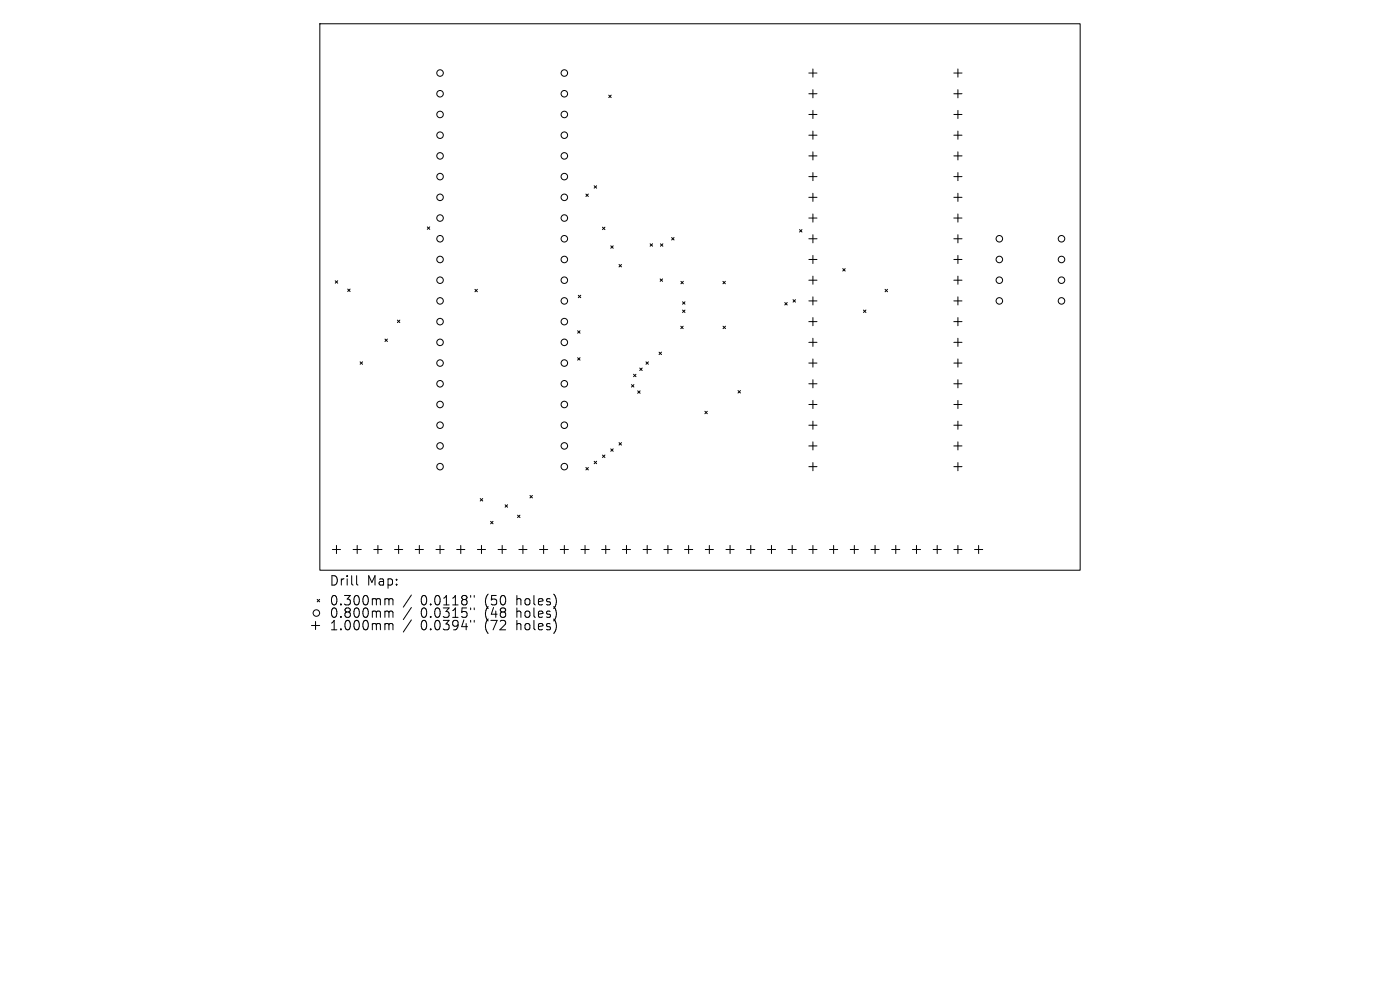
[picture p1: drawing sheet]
<svg xmlns="http://www.w3.org/2000/svg" width="297mm" height="210mm" viewBox="0 0 297 210" stroke-linecap="round" stroke-linejoin="round" font-family="sans-serif">
<defs><g id="words">
<g font-size="2.8">
<text x="69.8" y="124.5">Drill</text>
<text x="77.8" y="124.5">Map:</text>
<text x="69.8" y="128.7">0.300mm</text>
<text x="69.8" y="131.3">0.800mm</text>
<text x="89.3" y="128.7">0.0118&quot;</text>
<text x="89.3" y="131.3">0.0315&quot;</text>
<text x="103" y="128.7">(50</text>
<text x="103" y="131.3">(48</text>
<text x="109.8" y="128.7">holes)</text>
<text x="109.8" y="131.3">holes)</text>
<text x="69.8" y="134">1.000mm</text>
<text x="89.3" y="134">0.0394&quot;</text>
<text x="103" y="134">(72</text>
<text x="109.8" y="134">holes)</text>
</g>
</g></defs>
<g fill="none" stroke="#000" stroke-width=".21">
<path d="M67.9 5h161.3v116h-161.3zM171.6 15.5h1.7M171.6 19.9h1.7M172.5 14.6v1.8M172.5 19v1.8M202.4 15.5h1.7M202.4 19.9h1.7M203.2 14.6v1.8M203.2 19v1.8M126.1 39.4l.5 .5M126.6 39.4l-.5 .5M129.1 20.2l.6 .5"/>
<path d="M129.7 20.2l-.6 .5M171.6 24.3h1.7M171.6 28.7h1.7M171.6 33.1h1.7M171.6 37.5h1.7M172.5 23.4v1.7M172.5 27.8v1.7M172.5 32.2v1.7M172.5 36.6v1.7M202.4 24.3h1.7M202.4 28.7h1.7M202.4 33.1h1.7"/>
<path d="M202.4 37.5h1.7M203.2 23.4v1.7M203.2 27.8v1.7M203.2 32.2v1.7M203.2 36.6v1.7M71.1 59.6l.5 .5M71.6 59.6l-.5 .5M90.6 48.1l.6 .6M91.2 48.1l-.6 .6M124.3 41.2l.5 .5M124.8 41.2l-.5 .5M127.8 48.2l.5 .5"/>
<path d="M128.3 48.2l-.5 .5M129.6 52.1l.5 .6M130.1 52.1l-.5 .6M131.3 56.1l.5 .5M131.8 56.1l-.5 .5M137.9 51.7l.5 .5M138.4 51.7l-.5 .5M140 59.2l.6 .5M140.1 51.7l.5 .5M140.6 59.2l-.6 .5M140.6 51.7l-.5 .5M142.5 50.4l.5 .5"/>
<path d="M143 50.4l-.5 .5M144.4 59.7l.6 .5M145 59.7l-.6 .5M153.4 59.7l.5 .5M153.9 59.7l-.5 .5M169.6 48.7l.5 .5M170.1 48.7l-.5 .5M171.6 41.9h1.7M171.6 46.3h1.7M171.6 50.6h1.7M171.6 55h1.7M171.6 59.4h1.7"/>
<path d="M172.5 41v1.7M172.5 45.4v1.7M172.5 49.8v1.7M172.5 54.2v1.7M172.5 58.6v1.7M178.8 57l.5 .5M179.3 57l-.5 .5M202.4 41.9h1.7M202.4 46.3h1.7M202.4 50.6h1.7M202.4 55h1.7M202.4 59.4h1.7"/>
<path d="M203.2 41v1.7M203.2 45.4v1.7M203.2 49.8v1.7M203.2 54.2v1.7M203.2 58.6v1.7M73.8 61.3l.5 .5M74.3 61.3l-.5 .5M76.4 76.8l.5 .5M76.9 76.8l-.5 .5M81.7 71.9l.5 .5M82.2 71.9l-.5 .5M84.3 67.9l.5 .5"/>
<path d="M84.8 67.9l-.5 .5M100.8 61.4l.5 .5M101.3 61.4l-.5 .5M122.5 70.2l.6 .5M122.5 75.9l.6 .5M122.7 62.6l.5 .6M123.1 70.2l-.6 .5M123.1 75.9l-.6 .5M123.2 62.6l-.5 .6M134.4 79.4l.5 .5M134.9 79.4l-.5 .5M135.7 78.1l.5 .5"/>
<path d="M136.2 78.1l-.5 .5M137 76.8l.6 .5M137.6 76.8l-.6 .5M139.8 74.7l.5 .5M140.3 74.7l-.5 .5M144.4 69.2l.5 .5M144.8 64l.5 .5M144.8 65.8l.5 .5M144.9 69.2l-.5 .5M145.3 64l-.5 .5M145.3 65.8l-.5 .5M153.4 69.2l.5 .5"/>
<path d="M153.9 69.2l-.5 .5M166.5 64.2l.5 .5M167 64.2l-.5 .5M168.2 63.6l.6 .5M168.8 63.6l-.6 .5M171.6 63.8h1.7M171.6 68.2h1.7M171.6 72.6h1.7M171.6 77h1.7M172.5 63v1.7M172.5 67.4v1.7M172.5 71.8v1.7"/>
<path d="M172.5 76.2v1.7M183.2 65.8l.5 .5M183.7 65.8l-.5 .5M187.8 61.4l.5 .5M188.3 61.4l-.5 .5M202.4 63.8h1.7M202.4 68.2h1.7M202.4 72.6h1.7M202.4 77h1.7M203.2 63v1.7M203.2 67.4v1.7M203.2 71.8v1.7"/>
<path d="M203.2 76.2v1.7M124.3 99.2l.5 .5M124.8 99.2l-.5 .5M126.1 97.9l.5 .5M126.6 97.9l-.5 .5M127.8 96.5l.5 .6M128.3 96.5l-.5 .6M129.6 95.2l.5 .5M130.1 95.2l-.5 .5M131.3 93.9l.5 .5M131.8 93.9l-.5 .5M134 81.6l.5 .5"/>
<path d="M134.5 81.6l-.5 .5M135.3 82.9l.5 .5M135.8 82.9l-.5 .5M149.5 87.2l.6 .6M150.1 87.2l-.6 .6M156.6 82.9l.5 .5M157.1 82.9l-.5 .5M171.6 81.4h1.7M171.6 85.8h1.7M171.6 90.2h1.7M171.6 94.6h1.7M171.6 99h1.7"/>
<path d="M172.5 80.5v1.8M172.5 84.9v1.8M172.5 89.3v1.8M172.5 93.7v1.8M172.5 98.1v1.8M202.4 81.4h1.7M202.4 85.8h1.7M202.4 90.2h1.7M202.4 94.6h1.7M202.4 99h1.7M203.2 80.5v1.8M203.2 84.9v1.8"/>
<path d="M203.2 89.3v1.8M203.2 93.7v1.8M203.2 98.1v1.8M70.5 116.6h1.7M71.4 115.7v1.7M74.9 116.6h1.7M75.8 115.7v1.7M79.3 116.6h1.7M80.2 115.7v1.7M83.7 116.6h1.7M84.6 115.7v1.7M88.1 116.6h1.7"/>
<path d="M89 115.7v1.7M92.5 116.6h1.7M93.4 115.7v1.7M96.9 116.6h1.7M97.7 115.7v1.7M101.3 116.6h1.7M101.9 105.8l.5 .5M102.1 115.7v1.7M102.4 105.8l-.5 .5M104.1 110.6l.5 .5M104.6 110.6l-.5 .5M105.7 116.6h1.7"/>
<path d="M106.5 115.7v1.7M107.2 107.1l.5 .5M107.7 107.1l-.5 .5M109.8 109.3l.5 .5M110.1 116.6h1.7M110.3 109.3l-.5 .5M110.9 115.7v1.7M112.4 105.1l.5 .5M112.9 105.1l-.5 .5M114.5 116.6h1.7M115.3 115.7v1.7M118.9 116.6h1.7"/>
<path d="M119.7 115.7v1.7M123.3 116.6h1.7M124.1 115.7v1.7M127.6 116.6h1.8M128.5 115.7v1.7M132 116.6h1.8M132.9 115.7v1.7M136.4 116.6h1.8M137.3 115.7v1.7M140.8 116.6h1.8M141.7 115.7v1.7M145.2 116.6h1.8"/>
<path d="M146.1 115.7v1.7M149.6 116.6h1.7M150.5 115.7v1.7M154 116.6h1.7M154.9 115.7v1.7M158.4 116.6h1.7M159.3 115.7v1.7M162.8 116.6h1.7M163.7 115.7v1.7M167.2 116.6h1.7M168.1 115.7v1.7M171.6 116.6h1.7"/>
<path d="M172.5 115.7v1.7M176 116.6h1.7M176.8 115.7v1.7M180.4 116.6h1.7M181.2 115.7v1.7M184.8 116.6h1.7M185.6 115.7v1.7M189.2 116.6h1.7M190 115.7v1.7M193.6 116.6h1.7M194.4 115.7v1.7M198 116.6h1.7"/>
<path d="M198.8 115.7v1.7M202.4 116.6h1.7M203.2 115.7v1.7M206.7 116.6h1.8M207.6 115.7v1.7M66.1 132.7h1.7M66.9 131.8v1.7M67.3 127.1l.5 .6M67.8 127.1l-.5 .6M75.7 122.1v1.7l.2 .3M81.9 127h.3l.3 .3M81.9 129.6l.5 .1 .1 .2"/>
<path d="M81.9 132.3h.3l.3 .3M82.5 127.3l.3-.3 .5 .1 .1 1.2M82.5 127.3v1M82.5 129.9v1.1M82.5 132.6v1M82.5 129.9l.3-.3 .5 .1 .1 1.3M82.5 132.6l.3-.3 .5 .1 .1 1.2M87.3 126.2l-1.7 2.6M87.3 128.9l-1.7 2.5M87.3 131.5l-1.7 2.6M99.8 126.3v.4M99.8 129v.3"/>
<path d="M99.8 131.6v.4M100.6 126.3v.4M100.6 129v.3M100.6 131.6v.4"/>
<circle cx="93.4" cy="15.5" r=".69"/>
<circle cx="93.4" cy="19.9" r=".69"/>
<circle cx="119.7" cy="15.5" r=".69"/>
<circle cx="119.7" cy="19.9" r=".69"/>
<circle cx="93.4" cy="28.7" r=".69"/>
<circle cx="93.4" cy="33.1" r=".69"/>
<circle cx="93.4" cy="37.5" r=".69"/>
<circle cx="93.4" cy="24.3" r=".69"/>
<circle cx="119.7" cy="28.7" r=".69"/>
<circle cx="119.7" cy="33.1" r=".69"/>
<circle cx="119.7" cy="37.5" r=".69"/>
<circle cx="119.7" cy="24.3" r=".69"/>
<circle cx="93.4" cy="55" r=".69"/>
<circle cx="93.4" cy="59.4" r=".69"/>
<circle cx="93.4" cy="46.3" r=".69"/>
<circle cx="93.4" cy="41.9" r=".69"/>
<circle cx="93.4" cy="50.6" r=".69"/>
<circle cx="119.7" cy="55" r=".69"/>
<circle cx="119.7" cy="59.4" r=".69"/>
<circle cx="119.7" cy="46.3" r=".69"/>
<circle cx="119.7" cy="41.9" r=".69"/>
<circle cx="119.7" cy="50.6" r=".69"/>
<circle cx="212" cy="55" r=".69"/>
<circle cx="212" cy="59.4" r=".69"/>
<circle cx="212" cy="50.6" r=".69"/>
<circle cx="225.2" cy="55" r=".69"/>
<circle cx="225.2" cy="59.4" r=".69"/>
<circle cx="225.2" cy="50.6" r=".69"/>
<circle cx="93.4" cy="68.2" r=".69"/>
<circle cx="93.4" cy="63.8" r=".69"/>
<circle cx="93.4" cy="72.6" r=".69"/>
<circle cx="93.4" cy="77" r=".69"/>
<circle cx="119.7" cy="68.2" r=".69"/>
<circle cx="119.7" cy="63.8" r=".69"/>
<circle cx="119.7" cy="72.6" r=".69"/>
<circle cx="119.7" cy="77" r=".69"/>
<circle cx="212" cy="63.8" r=".69"/>
<circle cx="225.2" cy="63.8" r=".69"/>
<circle cx="93.4" cy="85.8" r=".69"/>
<circle cx="93.4" cy="81.4" r=".69"/>
<circle cx="93.4" cy="94.6" r=".69"/>
<circle cx="93.4" cy="99" r=".69"/>
<circle cx="93.4" cy="90.2" r=".69"/>
<circle cx="119.7" cy="85.8" r=".69"/>
<circle cx="119.7" cy="81.4" r=".69"/>
<circle cx="119.7" cy="94.6" r=".69"/>
<circle cx="119.7" cy="90.2" r=".69"/>
<circle cx="119.7" cy="99" r=".69"/>
<circle cx="67.1" cy="130" r=".69"/>
</g>
<use href="#words"/>
</svg>
